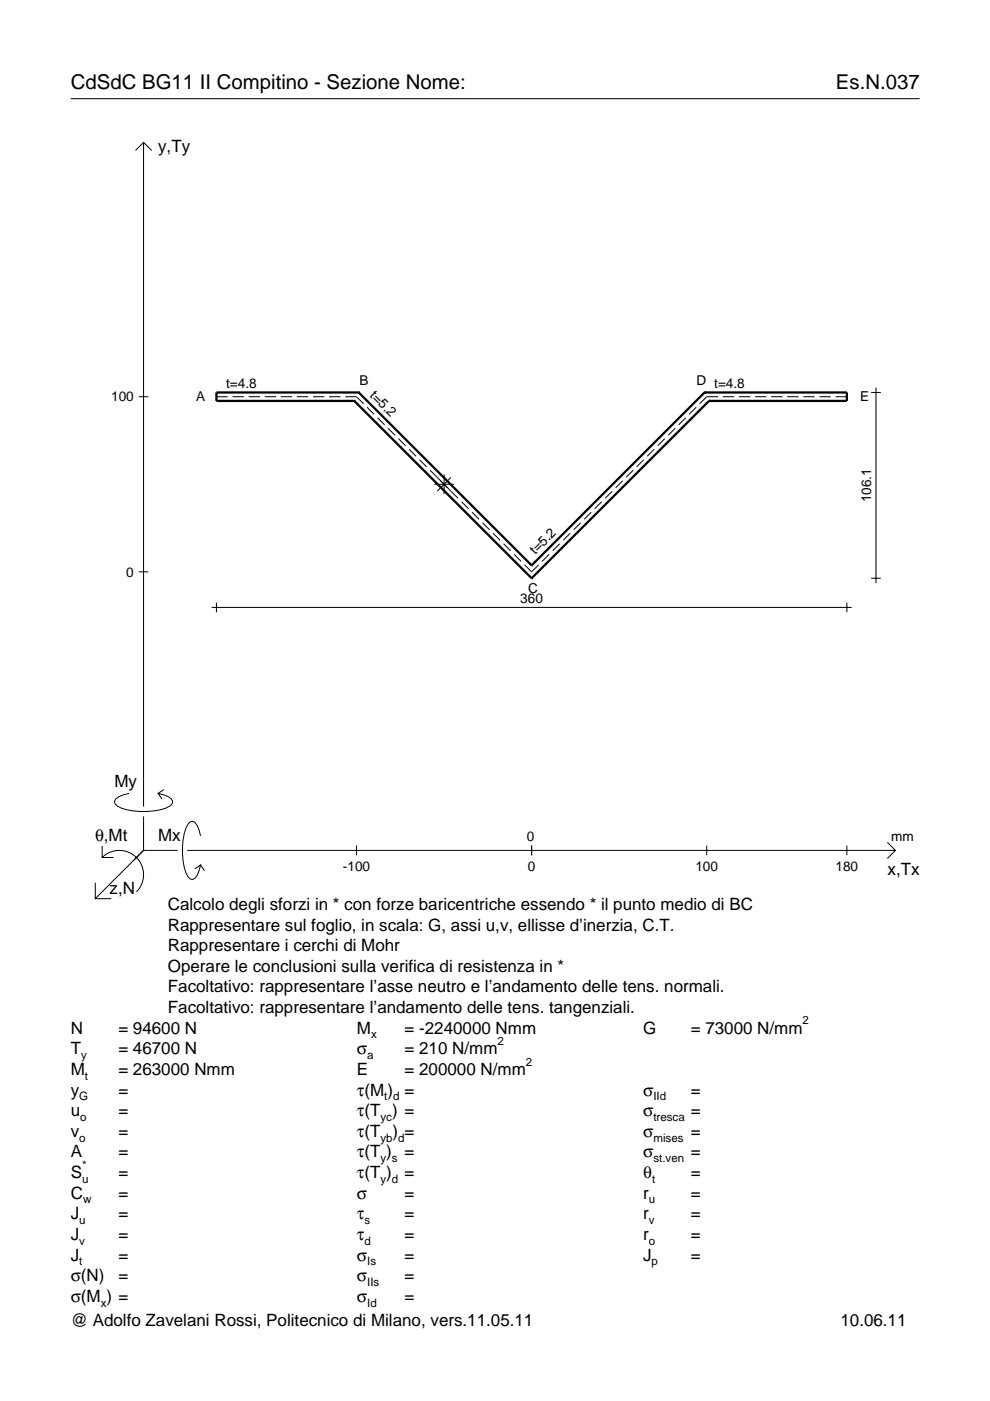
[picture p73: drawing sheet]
<svg xmlns="http://www.w3.org/2000/svg" width="210mm" height="297mm" viewBox="0 0 210 297" stroke-linecap="round" stroke-linejoin="round" font-family="sans-serif">
<defs><g id="words">
<g font-size="4.3">
<text x="15" y="18.9">CdSdC BG11 II Compitino - Sezione Nome:</text>
<text x="177.2" y="18.9">Es.N.037</text>
</g>
<g font-size="3.6">
<text x="33.5" y="32.3">y,Ty</text>
<text x="24.3" y="166.9">My</text>
<text x="20.1" y="178.2">θ,Mt</text>
<text x="33.5" y="178.2">Mx</text>
<text x="188.2" y="185.5">x,Tx</text>
<text x="23.2" y="189.6">z,N</text>
<text x="35.6" y="192.9">Calcolo degli sforzi in * con forze baricentriche essendo * il punto medio di BC</text>
<text x="35.6" y="197.3">Rappresentare sul foglio, in scala: G, assi u,v, ellisse d’inerzia, C.T.</text>
<text x="35.6" y="201.7">Rappresentare i cerchi di Mohr</text>
<text x="35.6" y="206">Operare le conclusioni sulla verifica di resistenza in *</text>
<text x="35.6" y="210.4">Facoltativo: rappresentare l’asse neutro e l’andamento delle tens. normali.</text>
<text x="35.6" y="214.8">Facoltativo: rappresentare l’andamento delle tens. tangenziali.</text>
<text x="15" y="219.2">N</text>
<text x="25.1" y="219.2">= 94600 N</text>
<text x="75.7" y="219.2">M</text>
<text x="85.8" y="219.2">= -2240000 Nmm</text>
<text x="136.4" y="219.2">G</text>
<text x="146.5" y="219.2">= 73000 N/mm</text>
<text x="15" y="227.9">M</text>
<text x="15" y="223.5">T</text>
<text x="25.1" y="227.9">= 263000 Nmm</text>
<text x="25.1" y="223.5">= 46700 N</text>
<text x="75.7" y="223.5">σ</text>
<text x="75.7" y="227.9">E</text>
<text x="85.8" y="223.5">= 210 N/mm</text>
<text x="85.8" y="227.9">= 200000 N/mm</text>
<text x="15" y="232.3">y</text>
<text x="25.1" y="232.3">=</text>
<text x="75.7" y="232.3">τ(M ) =</text>
<text x="136.4" y="232.3">σ</text>
<text x="146.5" y="232.3">=</text>
<text x="15" y="236.7">u</text>
<text x="25.1" y="236.7">=</text>
<text x="75.7" y="236.7">τ(T ) =</text>
<text x="136.4" y="236.7">σ</text>
<text x="146.5" y="236.7">=</text>
<text x="15" y="245.4">A</text>
<text x="15" y="241">v</text>
<text x="25.1" y="241">=</text>
<text x="25.1" y="245.4">=</text>
<text x="75.7" y="245.4">τ(T )</text>
<text x="75.7" y="241">τ(T</text>
<text x="83.3" y="241">) =</text>
<text x="85.8" y="245.4">=</text>
<text x="136.4" y="241">σ</text>
<text x="136.4" y="245.4">σ</text>
<text x="146.5" y="241">=</text>
<text x="146.5" y="245.4">=</text>
<text x="15" y="249.8">S</text>
<text x="25.1" y="249.8">=</text>
<text x="75.7" y="249.8">τ(T )</text>
<text x="85.8" y="249.8">=</text>
<text x="136.4" y="249.8">θ</text>
<text x="146.5" y="249.8">=</text>
<text x="15" y="254.2">C</text>
<text x="25.1" y="254.2">=</text>
<text x="75.7" y="254.2">σ</text>
<text x="85.8" y="254.2">=</text>
<text x="136.4" y="254.2">r</text>
<text x="146.5" y="254.2">=</text>
<text x="15" y="262.9">J</text>
<text x="15" y="258.5">J</text>
<text x="25.1" y="262.9">=</text>
<text x="25.1" y="258.5">=</text>
<text x="75.7" y="258.5">τ</text>
<text x="75.7" y="262.9">τ</text>
<text x="85.8" y="258.5">=</text>
<text x="85.8" y="262.9">=</text>
<text x="136.4" y="262.9">r</text>
<text x="136.4" y="258.5">r</text>
<text x="146.5" y="262.9">=</text>
<text x="146.5" y="258.5">=</text>
<text x="15" y="267.3">J</text>
<text x="25.1" y="267.3">=</text>
<text x="75.7" y="267.3">σ</text>
<text x="85.8" y="267.3">=</text>
<text x="136.4" y="267.3">J</text>
<text x="146.5" y="267.3">=</text>
<text x="15" y="271.7">σ(N)</text>
<text x="25.1" y="271.7">=</text>
<text x="75.7" y="271.7">σ</text>
<text x="85.8" y="271.7">=</text>
<text x="15" y="276">σ(M ) =</text>
<text x="15" y="281.2">@ Adolfo Zavelani Rossi, Politecnico di Milano, vers.11.05.11</text>
<text x="75.7" y="276">σ</text>
<text x="85.8" y="276">=</text>
<text x="178.2" y="281.2">10.06.11</text>
</g>
<g font-size="2.9">
<text x="47.9" y="82.2">t=4.8</text>
<text x="76.2" y="81.6">B</text>
<text x="78.2" y="83.9" transform="rotate(45 78.2 83.9)">t=5.2</text>
<text x="147.7" y="81.6">D t=4.8</text>
<text x="23.6" y="85.1">100</text>
<text x="41.6" y="85">A</text>
<text x="182.4" y="85">E</text>
<text x="184.7" y="106.5" transform="rotate(-90 184.7 106.5)">106.1</text>
<text x="113.4" y="117.7" transform="rotate(-45 113.4 117.7)">t=5.2</text>
<text x="26.8" y="122.2">0</text>
<text x="112" y="125.8">C</text>
<text x="110.3" y="127.8">360</text>
<text x="111.7" y="178.2">0</text>
<text x="189" y="178.2">mm</text>
<text x="72.7" y="184.7">-100</text>
<text x="111.9" y="184.7">0</text>
<text x="147.4" y="184.7">100</text>
<text x="177.2" y="184.7">180</text>
</g>
<g font-size="2.4">
<text x="78.7" y="220.2">x</text>
<text x="105.5" y="221.5">2</text>
<text x="170.2" y="217.2">2</text>
<text x="17.2" y="224.5">y</text>
<text x="77.9" y="224.5">a</text>
<text x="111.5" y="225.9">2</text>
<text x="16.8" y="233.3">G</text>
<text x="18" y="228.9">t</text>
<text x="81.5" y="233.3">t d</text>
<text x="138.5" y="233.3">IId</text>
<text x="17" y="237.7">o</text>
<text x="80.7" y="237.7">yc</text>
<text x="138.5" y="237.7">tresca</text>
<text x="16.8" y="242">o</text>
<text x="80.7" y="242">yb d</text>
<text x="138.5" y="242">mises</text>
<text x="17.4" y="250.8">u</text>
<text x="17.4" y="247.8">*</text>
<text x="80.7" y="246.4">y s</text>
<text x="80.7" y="250.8">y d</text>
<text x="138.2" y="250.8">t</text>
<text x="138.5" y="246.4">st.ven</text>
<text x="17.6" y="255.2">w</text>
<text x="137.6" y="255.2">u</text>
<text x="16.8" y="263.9">v</text>
<text x="16.8" y="259.5">u</text>
<text x="77.3" y="259.5">s</text>
<text x="77.3" y="263.9">d</text>
<text x="137.6" y="263.9">o</text>
<text x="137.6" y="259.5">v</text>
<text x="16.8" y="268.3">t</text>
<text x="77.9" y="268.3">Is</text>
<text x="138.2" y="268.3">p</text>
<text x="77.9" y="272.7">IIs</text>
<text x="21.4" y="277">x</text>
<text x="77.9" y="277">Id</text>
</g>
</g></defs>
<g fill="none" stroke="#000" stroke-width=".21">
<path d="M15 20.9h180M28.7 31.9l1.7-1.7 1.8 1.7M30.4 30.2v140.8M29.4 84.1h2.1M45.9 84.1h2.4M49.3 84.1h2.4M52.7 84.1h2.4M56.1 84.1h2.4M59.5 84.1h2.4M63 84.1h2.3M66.4 84.1h2.4M69.8 84.1h2.4"/>
<path d="M73.2 84.1h2.4l1.5 1.5M77.8 86.3l1.5 1.5M80 88.6l1.5 1.5M82.3 90.8l1.5 1.5M84.5 93l1.5 1.5M86.7 95.2l1.5 1.5M88.9 97.5l1.5 1.5M91.2 99.7l1.5 1.5M134.3 99.7l-1.5 1.5M136.5 97.5l-1.5 1.5M138.7 95.2l-1.5 1.5M140.9 93l-1.5 1.5"/>
<path d="M143.2 90.8l-1.5 1.5M145.4 88.6l-1.5 1.5M147.6 86.3l-1.5 1.5M152.2 84.1h-2.4l-1.5 1.5M153.3 84.1h2.3M156.7 84.1h2.4M160.1 84.1h2.4M163.5 84.1h2.4M166.9 84.1h2.4M170.3 84.1h2.4M173.8 84.1h2.3M177.2 84.1h2.4"/>
<path d="M184.7 83.2h2.1M185.7 82.2v41.4M92.1 102.7h4.1M92.7 101.2l4.4 4.5M93.4 101.9l1.5 1.5M94.2 100.6v4.1M95.6 101.2l-2.9 2.9M97.9 106.4l1.5 1.5M100.1 108.6l1.5 1.5M102.3 110.8l1.5 1.5M104.5 113.1l1.5 1.5M106.8 115.3l1.5 1.5"/>
<path d="M109 117.5l1.5 1.5M111.2 119.7l1.5 1.5 1.5-1.5M116.4 117.5l-1.5 1.5M118.7 115.3l-1.5 1.5M120.9 113.1l-1.5 1.5M123.1 110.8l-1.5 1.5M125.4 108.6l-1.5 1.5M127.6 106.4l-1.5 1.5M129.8 104.2l-1.5 1.5M132 101.9l-1.5 1.5M29.4 121.2h2.1M44.9 128.8h135.7"/>
<path d="M45.9 127.8v2M179.6 127.8v2M184.7 122.6h2.1M21.7 179.4v2.4h2.4M27.3 168.2a3.6 3.6 0 0 0-3 1.7l.1 .5a5.6 5.6 0 0 0 3.8 1.5 13.4 13.4 0 0 0 7.8-1l.5-.5 .1-.5a3.6 3.6 0 0 0-3.1-1.7l.8 1.2M30.4 173.1v7.2M34.7 167.4l-1.2 .8M42.5 177.2a3.6 3.6 0 0 0-1.7-3.1l-.5 .2a5.7 5.7 0 0 0-1.5 3.7 13.3 13.3 0 0 0 1 7.9l.5 .5 .5 .1a3.6 3.6 0 0 0 1.7-3.1l-1.2 .8M75.6 179.3v2M112.7 179.3v2M149.8 179.3v2M179.6 179.3v2"/>
<path d="M188.1 178.6l1.7 1.7-1.7 1.7M20.2 187.2v3.3h3.4M21.7 181.8a5.1 5.1 0 0 1 7.2 0 5.1 5.1 0 0 1 0 7.3M30.4 180.3l-10.2 10.2M30.4 180.3h7.2M39.7 180.3h150.1M42.5 183.4l.8 1.2"/>
</g>
<path d="M75.1 85h.1M75.1 85l37.6 37.6M76.1 83.2h.1M76.1 83.2h-30.2v1.8h29.2M76.1 83.2l36.6 36.7M149.4 83.2h.1M149.4 83.2h30.2v1.8h-29.3M149.4 83.2l-36.7 36.7M150.3 85h.1M150.3 85l-37.6 37.6M112.7 119.9h.1M112.7 122.6h.1" fill="none" stroke="#000" stroke-width=".48"/>
<use href="#words"/>
</svg>
